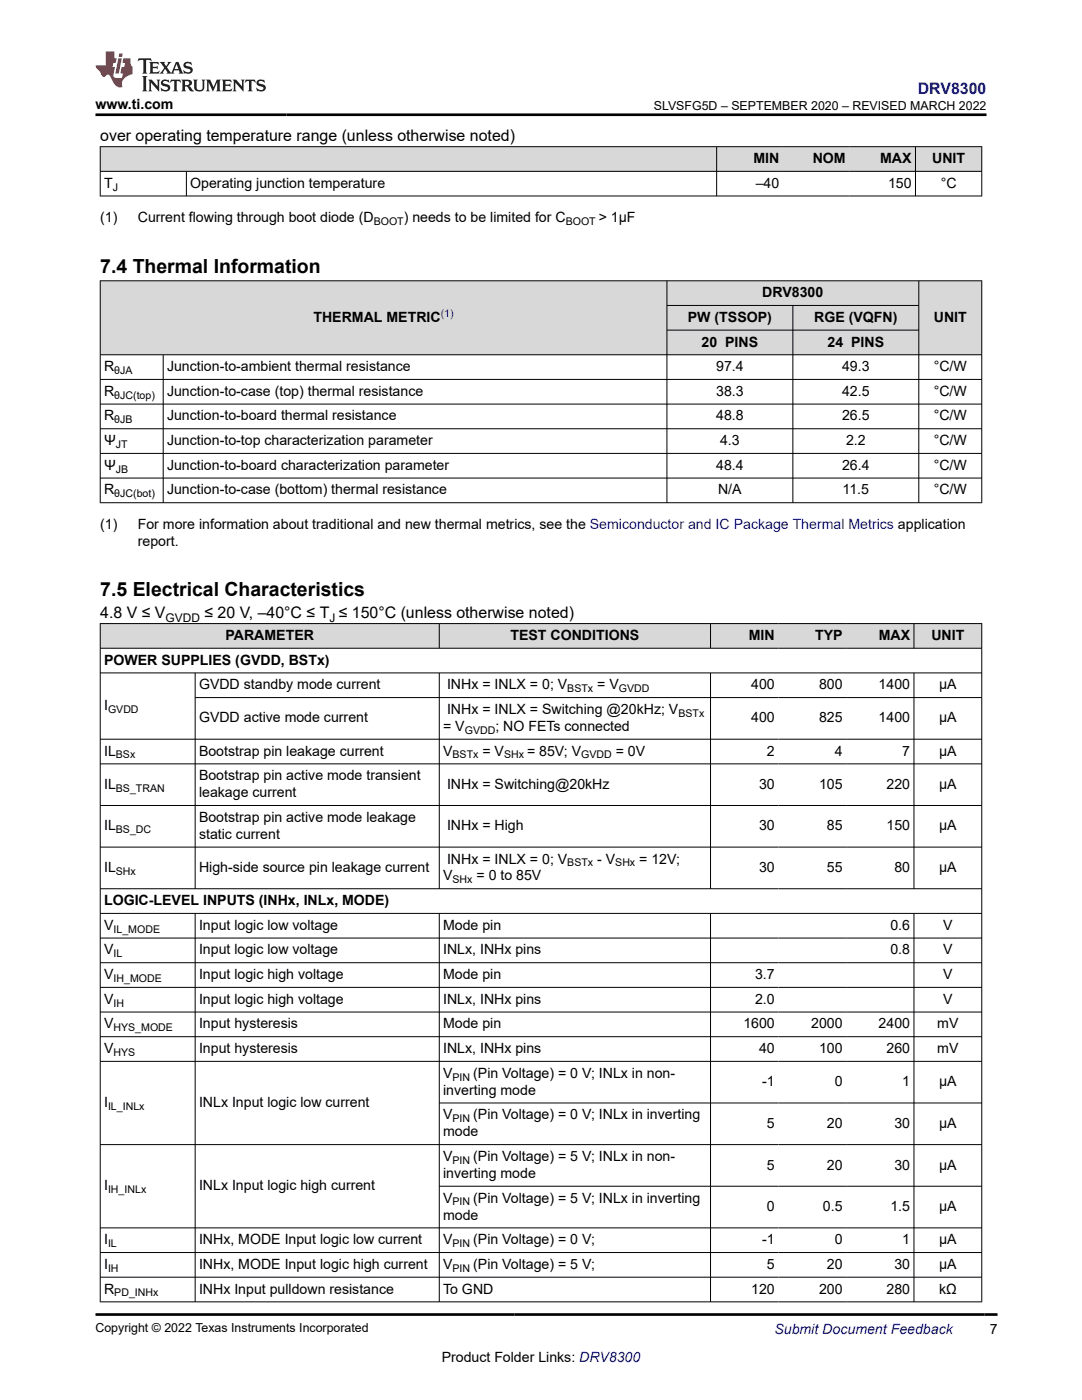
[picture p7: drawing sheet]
<svg xmlns="http://www.w3.org/2000/svg" width="216mm" height="279mm" viewBox="0 0 216 279" stroke-linecap="round" stroke-linejoin="round" font-family="sans-serif">
<defs><g id="words">
<g font-size="3.9">
<text x="20" y="54.4">7.4 Thermal Information</text>
<text x="20" y="119">7.5 Electrical Characteristics</text>
</g>
<text font-size="3.2" fill="#00f" x="183.1" y="18.7">DRV8300</text>
<g font-size="3.2">
<text x="20" y="28.2">over operating temperature range (unless otherwise noted)</text>
<text x="20" y="123.4">4.8 V ≤ V</text>
<text x="40.8" y="123.4">≤ 20 V, –40°C ≤ T ≤ 150°C (unless otherwise noted)</text>
</g>
<g font-size="2.8">
<text x="19" y="21.8">www.ti.com</text>
<text x="150.3" y="32.5">MIN</text>
<text x="162.2" y="32.5">NOM</text>
<text x="175.6" y="32.5">MAX</text>
<text x="186" y="32.5">UNIT</text>
<text x="20.8" y="37.5">T</text>
<text x="38" y="37.5">Operating junction temperature</text>
<text x="150.8" y="37.5">–40</text>
<text x="177.2" y="37.5">150</text>
<text x="187.7" y="37.5">°C</text>
<text x="20" y="44.3">(1)</text>
<text x="27.5" y="44.3">Current flowing through boot diode (D</text>
<text x="80.6" y="44.3">) needs to be limited for C</text>
<text x="119.5" y="44.3">&gt; 1µF</text>
<text x="152.1" y="59.3">DRV8300</text>
<text x="62.5" y="64.2">THERMAL METRIC</text>
<text x="137.3" y="64.2">PW (TSSOP)</text>
<text x="162.5" y="64.2">RGE (VQFN)</text>
<text x="186.3" y="64.2">UNIT</text>
<text x="140" y="69.2">20 PINS</text>
<text x="165.1" y="69.2">24 PINS</text>
<text x="20.8" y="74.1">R</text>
<text x="33.3" y="74.1">Junction-to-ambient thermal resistance</text>
<text x="142.9" y="74.1">97.4</text>
<text x="168" y="74.1">49.3</text>
<text x="186.3" y="74.1">°C/W</text>
<text x="20.8" y="79">R</text>
<text x="20.8" y="83.9">R</text>
<text x="33.3" y="79">Junction-to-case (top) thermal resistance</text>
<text x="33.3" y="83.9">Junction-to-board thermal resistance</text>
<text x="142.9" y="79">38.3</text>
<text x="142.9" y="83.9">48.8</text>
<text x="168" y="79">42.5</text>
<text x="168" y="83.9">26.5</text>
<text x="186.3" y="79">°C/W</text>
<text x="186.3" y="83.9">°C/W</text>
<text x="20.8" y="88.8">Ψ</text>
<text x="33.3" y="88.8">Junction-to-top characterization parameter</text>
<text x="143.7" y="88.8">4.3</text>
<text x="168.8" y="88.8">2.2</text>
<text x="186.3" y="88.8">°C/W</text>
<text x="20.8" y="93.8">Ψ</text>
<text x="33.3" y="93.8">Junction-to-board characterization parameter</text>
<text x="142.9" y="93.8">48.4</text>
<text x="168" y="93.8">26.4</text>
<text x="186.3" y="93.8">°C/W</text>
<text x="20.8" y="98.7">R</text>
<text x="33.3" y="98.7">Junction-to-case (bottom) thermal resistance</text>
<text x="143.3" y="98.7">N/A</text>
<text x="168.1" y="98.7">11.5</text>
<text x="186.3" y="98.7">°C/W</text>
<text x="20" y="105.5">(1)</text>
<text x="27.5" y="105.5">For more information about traditional and new thermal metrics, see the Semiconductor and IC Package Thermal Metrics application</text>
<text x="27.5" y="108.9">report.</text>
<text x="45" y="127.7">PARAMETER</text>
<text x="101.9" y="127.7">TEST CONDITIONS</text>
<text x="149.4" y="127.7">MIN</text>
<text x="162.6" y="127.7">TYP</text>
<text x="175.3" y="127.7">MAX</text>
<text x="185.8" y="127.7">UNIT</text>
<text x="20.8" y="132.6">POWER SUPPLIES (GVDD, BSTx)</text>
<text x="39.7" y="137.6">GVDD standby mode current</text>
<text x="89.2" y="137.6">INHx = INLX = 0; V</text>
<text x="119.2" y="137.6">= V</text>
<text x="149.9" y="137.6">400</text>
<text x="163.4" y="137.6">800</text>
<text x="175.3" y="137.6">1400</text>
<text x="187.4" y="137.6">µA</text>
<text x="20.8" y="141.7">I</text>
<text x="89.2" y="142.5">INHx = INLX = Switching @20kHz; V</text>
<text x="39.7" y="144.2">GVDD active mode current</text>
<text x="88.4" y="145.9">= V</text>
<text x="98.9" y="145.9">; NO FETs connected</text>
<text x="149.9" y="144.2">400</text>
<text x="163.4" y="144.2">825</text>
<text x="175.3" y="144.2">1400</text>
<text x="187.4" y="144.2">µA</text>
<text x="20.8" y="150.8">IL</text>
<text x="39.7" y="150.8">Bootstrap pin leakage current</text>
<text x="39.7" y="155.7">Bootstrap pin active mode transient</text>
<text x="88.4" y="150.8">V</text>
<text x="96.3" y="150.8">= V</text>
<text x="105.2" y="150.8">= 85V; V</text>
<text x="122.9" y="150.8">= 0V</text>
<text x="153" y="150.8">2</text>
<text x="166.6" y="150.8">4</text>
<text x="180" y="150.8">7</text>
<text x="187.4" y="150.8">µA</text>
<text x="20.8" y="157.4">IL</text>
<text x="39.7" y="159.1">leakage current</text>
<text x="89.2" y="157.4">INHx = Switching@20kHz</text>
<text x="151.5" y="157.4">30</text>
<text x="163.4" y="157.4">105</text>
<text x="176.9" y="157.4">220</text>
<text x="187.4" y="157.4">µA</text>
<text x="20.8" y="165.7">IL</text>
<text x="39.7" y="164">Bootstrap pin active mode leakage</text>
<text x="39.7" y="167.4">static current</text>
<text x="89.2" y="165.7">INHx = High</text>
<text x="151.5" y="165.7">30</text>
<text x="165" y="165.7">85</text>
<text x="176.9" y="165.7">150</text>
<text x="187.4" y="165.7">µA</text>
<text x="89.2" y="172.3">INHx = INLX = 0; V</text>
<text x="119.2" y="172.3">- V</text>
<text x="127.6" y="172.3">= 12V;</text>
<text x="20.8" y="174">IL</text>
<text x="39.7" y="174">High-side source pin leakage current</text>
<text x="88.4" y="175.7">V</text>
<text x="95.1" y="175.7">= 0 to 85V</text>
<text x="151.5" y="174">30</text>
<text x="165" y="174">55</text>
<text x="178.5" y="174">80</text>
<text x="187.4" y="174">µA</text>
<text x="20.8" y="180.6">LOGIC-LEVEL INPUTS (INHx, INLx, MODE)</text>
<text x="20.8" y="185.6">V</text>
<text x="39.7" y="185.6">Input logic low voltage</text>
<text x="88.4" y="185.6">Mode pin</text>
<text x="177.7" y="185.6">0.6</text>
<text x="188.2" y="185.6">V</text>
<text x="20.8" y="190.5">V</text>
<text x="39.7" y="190.5">Input logic low voltage</text>
<text x="88.4" y="190.5">INLx, INHx pins</text>
<text x="177.7" y="190.5">0.8</text>
<text x="188.2" y="190.5">V</text>
<text x="20.8" y="195.4">V</text>
<text x="39.7" y="195.4">Input logic high voltage</text>
<text x="88.4" y="195.4">Mode pin</text>
<text x="150.7" y="195.4">3.7</text>
<text x="188.2" y="195.4">V</text>
<text x="20.8" y="200.3">V</text>
<text x="39.7" y="200.3">Input logic high voltage</text>
<text x="88.4" y="200.3">INLx, INHx pins</text>
<text x="150.7" y="200.3">2.0</text>
<text x="188.2" y="200.3">V</text>
<text x="20.8" y="205.2">V</text>
<text x="39.7" y="205.2">Input hysteresis</text>
<text x="88.4" y="205.2">Mode pin</text>
<text x="148.3" y="205.2">1600</text>
<text x="161.9" y="205.2">2000</text>
<text x="175.3" y="205.2">2400</text>
<text x="187" y="205.2">mV</text>
<text x="20.8" y="210.2">V</text>
<text x="39.7" y="210.2">Input hysteresis</text>
<text x="88.4" y="210.2">INLx, INHx pins</text>
<text x="88.4" y="215.1">V</text>
<text x="94.4" y="215.1">(Pin Voltage) = 0 V; INLx in non-</text>
<text x="151.5" y="210.2">40</text>
<text x="163.4" y="210.2">100</text>
<text x="176.9" y="210.2">260</text>
<text x="187" y="210.2">mV</text>
<text x="20.8" y="220.9">I</text>
<text x="39.7" y="220.9">INLx Input logic low current</text>
<text x="88.4" y="218.5">inverting mode</text>
<text x="152.1" y="216.8">-1</text>
<text x="166.6" y="216.8">0</text>
<text x="180" y="216.8">1</text>
<text x="187.4" y="216.8">µA</text>
<text x="88.4" y="226.8">mode</text>
<text x="88.4" y="223.4">V</text>
<text x="94.4" y="223.4">(Pin Voltage) = 0 V; INLx in inverting</text>
<text x="153" y="225.1">5</text>
<text x="165" y="225.1">20</text>
<text x="178.5" y="225.1">30</text>
<text x="187.4" y="225.1">µA</text>
<text x="88.4" y="231.7">V</text>
<text x="94.4" y="231.7">(Pin Voltage) = 5 V; INLx in non-</text>
<text x="153" y="233.4">5</text>
<text x="165" y="233.4">20</text>
<text x="178.5" y="233.4">30</text>
<text x="187.4" y="233.4">µA</text>
<text x="20.8" y="237.6">I</text>
<text x="39.7" y="237.6">INLx Input logic high current</text>
<text x="88.4" y="235.1">inverting mode</text>
<text x="88.4" y="243.4">mode</text>
<text x="88.4" y="240">V</text>
<text x="94.4" y="240">(Pin Voltage) = 5 V; INLx in inverting</text>
<text x="153" y="241.7">0</text>
<text x="164.2" y="241.7">0.5</text>
<text x="177.7" y="241.7">1.5</text>
<text x="187.4" y="241.7">µA</text>
<text x="20.8" y="248.3">I</text>
<text x="39.7" y="248.3">INHx, MODE Input logic low current</text>
<text x="88.4" y="248.3">V</text>
<text x="94.4" y="248.3">(Pin Voltage) = 0 V;</text>
<text x="152.1" y="248.3">-1</text>
<text x="166.6" y="248.3">0</text>
<text x="180" y="248.3">1</text>
<text x="187.4" y="248.3">µA</text>
<text x="20.8" y="253.2">I</text>
<text x="39.7" y="253.2">INHx, MODE Input logic high current</text>
<text x="88.4" y="253.2">V</text>
<text x="94.4" y="253.2">(Pin Voltage) = 5 V;</text>
<text x="153" y="253.2">5</text>
<text x="165" y="253.2">20</text>
<text x="178.5" y="253.2">30</text>
<text x="187.4" y="253.2">µA</text>
<text x="20.8" y="258.2">R</text>
<text x="39.7" y="258.2">INHx Input pulldown resistance</text>
<text x="88.4" y="258.2">To GND</text>
<text x="149.9" y="258.2">120</text>
<text x="163.4" y="258.2">200</text>
<text x="176.9" y="258.2">280</text>
<text x="187.4" y="258.2">kΩ</text>
<text x="197.5" y="266.1">7</text>
<text x="88.1" y="271.7">Product Folder Links: DRV8300</text>
</g>
<text font-size="2.8" fill="#00f" x="154.5" y="266.2">Submit Document Feedback</text>
<g font-size="2.5">
<text x="130.5" y="21.9">SLVSFG5D – SEPTEMBER 2020 – REVISED MARCH 2022</text>
<text x="19" y="265.9">Copyright © 2022 Texas Instruments Incorporated</text>
</g>
<g font-size="2.4">
<text x="33" y="124">GVDD</text>
<text x="65.7" y="124">J</text>
</g>
<g font-size="2.1">
<text x="22.5" y="38">J</text>
<text x="74.6" y="44.8">BOOT</text>
<text x="112.9" y="44.8">BOOT</text>
<text x="22.8" y="74.6">θJA</text>
<text x="22.8" y="79.6">θJC(top)</text>
<text x="22.8" y="84.5">θJB</text>
<text x="23.1" y="89.4">JT</text>
<text x="23.1" y="94.3">JB</text>
<text x="22.8" y="99.2">θJC(bot)</text>
<text x="21.6" y="142.3">GVDD</text>
<text x="113.2" y="138.1">BSTx</text>
<text x="123.5" y="138.1">GVDD</text>
<text x="135.4" y="143.1">BSTx</text>
<text x="92.7" y="146.4">GVDD</text>
<text x="23.1" y="151.4">BSx</text>
<text x="90.3" y="151.4">BSTx</text>
<text x="100.6" y="151.4">SHx</text>
<text x="116" y="151.4">GVDD</text>
<text x="23.1" y="158">BS_TRAN</text>
<text x="23.1" y="166.3">BS_DC</text>
<text x="113.2" y="172.9">BSTx</text>
<text x="122.8" y="172.9">SHx</text>
<text x="23.1" y="174.6">SHx</text>
<text x="90.3" y="176.3">SHx</text>
<text x="22.6" y="186.1">IL_MODE</text>
<text x="22.6" y="191">IL</text>
<text x="22.6" y="196">IH_MODE</text>
<text x="22.6" y="200.9">IH</text>
<text x="22.6" y="205.8">HYS_MODE</text>
<text x="22.6" y="210.7">HYS</text>
<text x="90.3" y="215.7">PIN</text>
<text x="21.6" y="221.5">IL_INLx</text>
<text x="90.3" y="224">PIN</text>
<text x="90.3" y="232.3">PIN</text>
<text x="21.6" y="238.1">IH_INLx</text>
<text x="90.3" y="240.6">PIN</text>
<text x="21.6" y="248.9">IL</text>
<text x="90.3" y="248.9">PIN</text>
<text x="21.6" y="253.8">IH</text>
<text x="90.3" y="253.8">PIN</text>
<text x="22.8" y="258.7">PD_INHx</text>
</g>
<text font-size="2.1" fill="#00f" x="87.9" y="63.3">(1)</text>
</g></defs>
<g fill="#d8d8d8">
<path d="M20 29.3h175.9v4.9h-175.9z" fill-rule="evenodd"/>
<path d="M20.1 29.3h122.8v4.8h-122.8z" fill-rule="evenodd"/>
<path d="M143.1 29.3h13.1v4.8h-13.1z" fill-rule="evenodd"/>
<path d="M156.2 29.3h13.2v4.8h-13.2z" fill-rule="evenodd"/>
<path d="M169.4 29.3h13.2v4.8h-13.2z" fill-rule="evenodd"/>
<path d="M182.7 29.3h13.1v4.8h-13.1z" fill-rule="evenodd"/>
</g>
<path d="M19.9 29.3h176.1M19.9 34.2h176.1M19.9 39.1h176.1M20 29.2v10M37.2 34.2v5M143 29.2v10M182.7 29.2v10M195.9 29.2v10" fill="none" stroke="#000" stroke-width=".2"/>
<g fill="#d8d8d8">
<path d="M20 56h175.9v5h-175.9z" fill-rule="evenodd"/>
<path d="M20.1 56.1h112.9v14.6h-112.9z" fill-rule="evenodd"/>
<path d="M133.1 56.1h50.2v4.8h-50.2z" fill-rule="evenodd"/>
<path d="M183.4 56.1h12.4v14.6h-12.4z" fill-rule="evenodd"/>
<path d="M133.1 61h25v4.8h-25z" fill-rule="evenodd"/>
<path d="M158.3 61h25v4.8h-25z" fill-rule="evenodd"/>
<path d="M133.1 65.9h25v4.8h-25z" fill-rule="evenodd"/>
<path d="M158.3 65.9h25v4.8h-25z" fill-rule="evenodd"/>
</g>
<g fill="none" stroke="#000" stroke-width=".2">
<path d="M19.9 56h176.1M20 56v44.4M133.1 56v44.4M183.3 56v44.4M195.9 56v44.4M19.9 70.8h176.1M19.9 75.7h176.1M32.6 70.8v29.6M133.1 61h50.3M133.1 65.9h50.3M158.2 61v39.4M19.9 80.6h176.1"/>
<path d="M19.9 85.6h176.1M19.9 90.5h176.1M19.9 95.4h176.1M19.9 100.3h176.1"/>
</g>
<g fill="#d8d8d8">
<path d="M20 124.5h175.9v4.9h-175.9z" fill-rule="evenodd"/>
<path d="M20.1 124.5h67.5v4.8h-67.5z" fill-rule="evenodd"/>
<path d="M87.7 124.5h54v4.8h-54z" fill-rule="evenodd"/>
<path d="M141.8 124.5h13.5v4.8h-13.5z" fill-rule="evenodd"/>
<path d="M155.3 124.5h13.5v4.8h-13.5z" fill-rule="evenodd"/>
<path d="M168.8 124.5h13.5v4.8h-13.5z" fill-rule="evenodd"/>
<path d="M182.4 124.5h13.4v4.8h-13.4z" fill-rule="evenodd"/>
</g>
<g fill="none" stroke="#000" stroke-width=".2">
<path d="M19.9 124.5h176.1M19.9 129.4h176.1M19.9 134.3h176.1M20 124.4v135.5M38.9 134.3v43.1M38.9 139.2h157.1M87.7 124.4v5M87.7 134.3v43.1M141.8 124.4v5M141.8 134.3v43.1M182.4 124.4v5M182.4 134.3v43.1"/>
<path d="M195.9 124.4v135.5M19.9 147.5h176.1M19.9 152.4h176.1M19.9 160.8h176.1M19.9 169.1h176.1M19.9 177.4h176.1M19.9 182.3h176.1M19.9 187.2h176.1M19.9 192.1h176.1M19.9 197.1h176.1M38.9 182.3v77.6M87.7 182.3v77.6"/>
<path d="M141.8 182.3v77.6M182.4 182.3v77.6M19.9 202h176.1M19.9 206.9h176.1M19.9 211.8h176.1M87.7 220.1h108.3M87.7 236.7h108.3M196 228.4h-176.1M19.9 250h176.1M19.9 254.9h176.1M19.9 259.8h176.1M196 245h-176.1"/>
</g>
<path d="M27.7 11.6l-.2 .6 .5-.2h.6v.1v2.2l-.2 .4h1l-.2-.4v-2.2v-.1h.5l.5 .2-.1-.6zM29.8 12.4l.2 .3v1.6l-.2 .4h1.9l.1-.6a1.08 1.08 0 0 1-1.3 .2v-.7h.6l.4 .2v-.7l-.4 .2h-.6v-.5l.2-.2a1 1 0 0 1 1 .3l-.1-.5zM31.8 12.4l1 1.1-1 1.2h.9l-.2-.2 .4-.8 .5 .8-.2 .2h1.6l-.2-.2 .1-.5h1l.1 .5-.1 .2h.9l-.2-.4-.8-1.9h-.5l-1 2.1-.8-1.1 .9-1h-.8l.2 .2-.5 .6-.3-.6 .1-.2zM35.2 12.8l.4 1h-.8zM36.8 12.5a.65 .65 0 0 0-.2 .7 .65 .65 0 0 0 .6 .5l.7 .1 .1 .3a.79 .79 0 0 1-.7 .4 .79 .79 0 0 1-.7-.5l.1 .7 .2-.1a.93 .93 0 0 0 1.1 0 .93 .93 0 0 0 .4-.9 1.46 1.46 0 0 0-1.2-.6l-.1-.3a1.09 1.09 0 0 1 1.2 .2l-.2-.6-.1 .1-.6-.2zM28.4 15.2l.2 .4v2.2l-.2 .4h1l-.2-.4v-2.2l.2-.4zM29.6 15.9l.2 .4v1.5l-.2 .4h.8l-.3-.4v-1.3l1.7 1.8v-2l.2-.4h-.8l.2 .2 .1 1.1-1.2-1.3zM32.3 16a.65 .65 0 0 0-.2 .8 .65 .65 0 0 0 .7 .4l.6 .2 .1 .2a.79 .79 0 0 1-.7 .4 .79 .79 0 0 1-.7-.5l.1 .7 .2-.1a.93 .93 0 0 0 1.1 .1 .93 .93 0 0 0 .4-1 1.46 1.46 0 0 0-1.2-.5l-.1-.4a1.09 1.09 0 0 1 1.2 .2l-.2-.6-.1 .1-.6-.1zM34.1 15.9l-.1 .6a.63 .63 0 0 1 .7-.3l.1 1.6-.3 .4h1l-.2-.4v-1.6a.66 .66 0 0 1 .8 .3l-.1-.6zM36.2 15.9l.2 .4v1.5l-.2 .4h.9l-.2-.2v-.7h.5l.1 .2a.79 .79 0 0 0 1.2 .6l-1-.9a.61 .61 0 0 0 .6-.6 .61 .61 0 0 0-.5-.7zM36.9 16.2h.2a.47 .47 0 0 1 .5 .1 .47 .47 0 0 1 .1 .5l-.2 .1-.6 .1zM38.5 15.9l.2 .2a2.27 2.27 0 0 0 .4 2 1.04 1.04 0 0 0 1.7-.7v-1.3l.2-.2h-.8l.2 .4v1.1a.6 .6 0 0 1-.6 .6 .6 .6 0 0 1-.6-.6v-1.1l.3-.4zM41.1 15.9l.2 .4v1.5l-.2 .4h.7l-.2-.4v-1.4l.9 1.9 .8-1.9v1.4l-.2 .4h1l-.3-.4v-1.5l.3-.4h-.8l-.7 1.5-.7-1.5zM44.3 15.9l.2 .4v1.5l-.2 .4h1.9l.1-.6a1.09 1.09 0 0 1-1.3 .2v-.7h.6l.4 .2v-.6l-.4 .2h-.6v-.6l.2-.1a1.01 1.01 0 0 1 1 .3l-.1-.6zM46.4 15.9l.3 .4v1.5l-.3 .4h.8l-.2-.4v-1.3l1.6 1.8v-2l.2-.4h-.7l.2 .2v1.1l-1.2-1.3zM49 15.9l-.1 .6a.63 .63 0 0 1 .8-.3v1.6l-.3 .4h1l-.2-.4v-1.6a.66 .66 0 0 1 .8 .3l-.1-.6zM51.4 16a.65 .65 0 0 0-.2 .8 .65 .65 0 0 0 .6 .4l.6 .2 .2 .2a.79 .79 0 0 1-.8 .4 .79 .79 0 0 1-.6-.5l.1 .7 .2-.1a.93 .93 0 0 0 1 .1 .93 .93 0 0 0 .5-1 1.46 1.46 0 0 0-1.3-.5l-.1-.4a1.09 1.09 0 0 1 1.3 .2l-.2-.6-.2 .1-.5-.1z" fill="#231f20"/>
<path d="M21.1 10.3v2.7h-2.1l.1 .4 .9 1a.95 .95 0 0 0 .9 .9 .59 .59 0 0 1 .6-.4 .59 .59 0 0 1 .5 .3l.4 .8a1.59 1.59 0 0 0 2.1 1.4 1.61 1.61 0 0 1 1-2.3l1-.3-.1-1.5a1.59 1.59 0 0 1-.4-1.7h-1.4l-.2 .9h.5l-.1 .9h-.5l-.2 .9v.3l.4 .1-.2 .9h-.6a.73 .73 0 0 1-1.1-.7l.3-1.5h-.5l.2-.9h.5l.2-.9h-.5v-1.3zM23.6 11.6l-.6 3.1h.7l.6-3.1zM23.8 10.7l-.1 .6h.7l.1-.6z" fill="#ed1c24"/>
<path d="M19 22.9h177.8M19 262.3h180" fill="none" stroke="#000" stroke-width=".53"/>
<use href="#words"/>
</svg>
